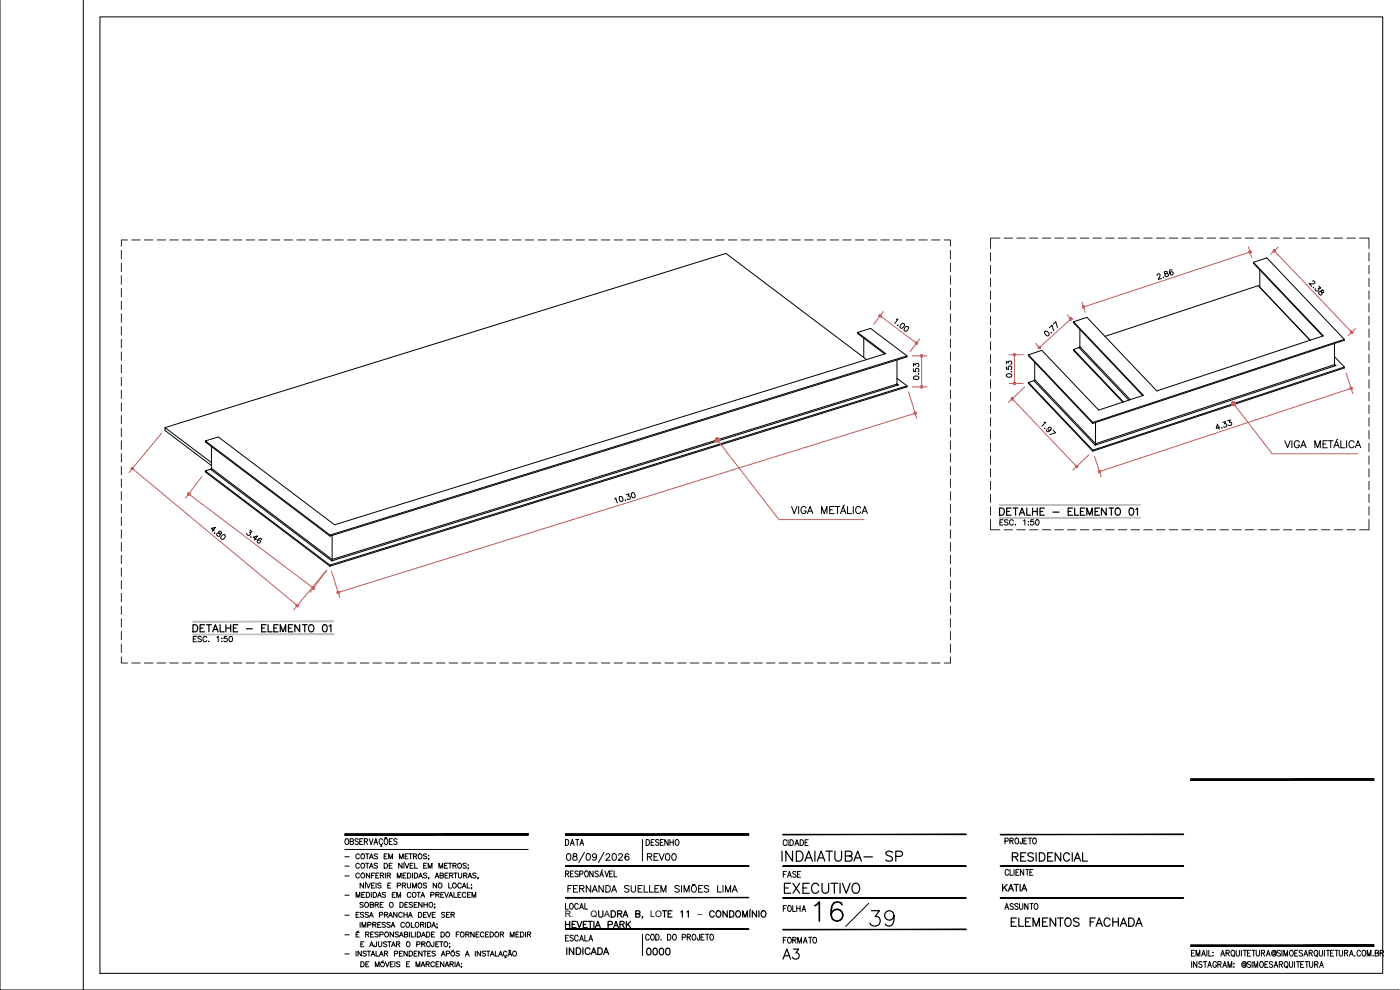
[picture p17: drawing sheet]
<svg xmlns="http://www.w3.org/2000/svg" width="420mm" height="297mm" viewBox="0 0 420 297" stroke-linecap="round" stroke-linejoin="round" font-family="sans-serif">
<defs><g id="words">
<text font-size="9.7" x="243.4" y="277.6">16</text>
<text font-size="8.4" x="260" y="279">39</text>
<text font-size="6.6" x="233.5" y="259.6">INDAIATUBA- SP</text>
<g font-size="6.2">
<text x="234.2" y="269.2">EXECUTIVO</text>
<text x="233.9" y="288.9">A3</text>
</g>
<g font-size="5.7">
<text x="302.7" y="259.6">RESIDENCIAL</text>
<text x="302.3" y="279">ELEMENTOS FACHADA</text>
</g>
<g font-size="5.3">
<text x="276.9" y="115.4" transform="rotate(-90 276.9 115.4)">0.53</text>
<text x="304.8" y="114.7" transform="rotate(-90 304.8 114.7)">0.53</text>
<text x="56.8" y="190.9">DETALHE - ELEMENTO 01</text>
<text x="193" y="287.9">0000</text>
</g>
<text font-size="5.3" fill="#272727" x="298.8" y="155.9">DETALHE - ELEMENTO 01</text>
<g font-size="4.9">
<text x="193" y="259.3">REV00</text>
<text x="233.9" y="264.6">FASE</text>
<text x="299.5" y="268.5">KATIA</text>
<text x="233.9" y="274.8">FOLHA</text>
<text x="169" y="287.5">INDICADA</text>
</g>
<g font-size="4.4">
<text x="168.6" y="254.7">DATA</text>
<text x="192.6" y="254.7">DESENHO</text>
</g>
<g font-size="2.7">
<text x="169.5" y="275.2">R.</text>
<text x="177.2" y="275.2">Q</text>
<text x="181.3" y="275.2">A</text>
<text x="195.1" y="275.2">LO</text>
<text x="209.3" y="275.2">–</text>
</g>
</g></defs>
<!-- layer: CHAMADA - cotas -->
<g fill="#fff" stroke="#fff" stroke-width=".3">
<path d="M385.1 135.1h29.9v-13.1zM385.1 122h29.9l-29.9 13.1z"/>
<path d="M364.2 127.2l.7 2.3 4.6-4zM364.9 129.5l4.6-4 .8 2.2z"/>
<path d="M311.9 127.6l5.5 2.3-3.8-4zM311.9 127.6l5.5 2.3-1.8 1.6z"/>
<path d="M392.4 85.1l5.6 2.5-3.9-4.1zM392.4 85.1l5.6 2.5-1.7 1.6z"/>
<path d="M346.6 82.1l.7 2.3 4.7-4.1zM347.3 84.4l4.7-4.1 .7 2.3z"/>
<path d="M312.7 99.8l1.6 1.8 2.6-5.6zM316.9 96l1.6 1.8-4.2 3.8z"/>
<path d="M183.9 149.2l.7 2.3 6-4.3zM184.6 151.5l6-4.3 .7 2.3z"/>
<path d="M269.1 95l-1.4 1.9 5.8 1.4zM267.7 96.9l5.8 1.4-1.5 1.9z"/>
<path d="M74.8 158.4l-1.5 1.9 6 1.5zM73.3 160.3l6 1.5-1.4 1.9z"/>
<path d="M64.1 157.2l-1.6 1.8 5.9 1.8zM62.5 159l5.9 1.8-1.5 1.8z"/>
<path d="M237 141.7v13.1l34.1-13.1zM237 154.8l34.1-13.1v13.1z"/>
</g>
<g fill="none" stroke="#000" stroke-width=".3">
<path d="M269 95.8h.5l-1 1.3M269.4 97.6l.1 .1zM270.4 97.3l.6-.3a.78 .78 0 0 1 .4 1 .78 .78 0 0 1-1 .4l-.3-.5zM271.6 98.2l.6-.3a.78 .78 0 0 1 .4 1 .78 .78 0 0 1-1 .4l-.3-.2zM313.6 99.5a.82 .82 0 0 1 1 .2 .82 .82 0 0 1 0 1h-.4l-.5-.4-.2-.6zM314.9 98.3l.8-.7 .5 1.7M315.4 99.8h.1M316.1 97.3l.8-.7 .5 1.7M347.3 82.7l.2-.5 .2-.1 .4 .2-.5 1.5 1-.3M349.1 83.2l.1 .1zM349.4 81.6l.2 .5 1 .2a.54 .54 0 0 1-.3 .7 .54 .54 0 0 1-.7-.4l.7-.9-.1-.3zM351.7 81.1l-.1-.2a.79 .79 0 0 0-.7 .9 .79 .79 0 0 0 .8 .7 .5 .5 0 0 0 .4-.6 .5 .5 0 0 0-.6-.4 .5 .5 0 0 0-.4 .6"/>
<path d="M393.9 84.4l.5-.1 .2 .2-.1 .6h-1.6l.8 .8M394.2 86.3h.1M395.8 85.8l.6 .6-.8 .1a.53 .53 0 0 1-.3 .9 .53 .53 0 0 1-.6-.8M395.8 87.7l.5-.2 .8 .3 .2-.3-.3-.4-.4-.1-.1 .3 .2 1a.55 .55 0 0 1-.7 .1 .55 .55 0 0 1-.2-.7zM313.4 126.7l.5 .1-1.2 1.1M313.4 128.5l.1 .1zM314.1 129l-.1 .1a.79 .79 0 0 0 1.1 .3 .79 .79 0 0 0 .3-1.1 .49 .49 0 0 0-.7 0 .49 .49 0 0 0-.1 .7 .49 .49 0 0 0 .7 0M316.1 129.1l.7 .7-1.7 .6M366.1 128.2l-1.1 .3 .4-1.2 .5 1.5M366.7 128.3l.1 .2zM367 126.7l.8-.2-.3 .7a.53 .53 0 0 1 .7 .3 .53 .53 0 0 1-.3 .7 .53 .53 0 0 1-.7-.2M368.4 126.2l.8-.2-.2 .7a.54 .54 0 0 1 .6 .7 .54 .54 0 0 1-.9 .1"/>
<path d="M385.6 132.2l.8 2.2 .8-2.2M387.7 132.2v2.2M390 132.7a.79 .79 0 0 0-.9-.5 .79 .79 0 0 0-.7 .8v.5a.76 .76 0 0 0 .8 .9 .76 .76 0 0 0 .8-.9h-.6M390.4 134.4l.8-2.2 .8 2.2M390.7 133.6h1M394.6 134.4v-2.2l.8 2.2 .8-2.2v2.2M397 133.2h.8M398.4 132.2h-1.4v2.2h1.4M398.7 132.2h1.4M399.4 132.2v2.2M400.3 134.4l.8-2.2 .8 2.2M400.6 133.6h1"/>
<path d="M401.5 131.8l-.4 .2M402.4 132.2v2.2h1.2M404.1 132.2v2.2M406.4 132.7a.79 .79 0 0 0-.9-.5 .79 .79 0 0 0-.7 .8v.5a.78 .78 0 0 0 .7 .9 .78 .78 0 0 0 .9-.6M406.8 134.4l.8-2.2 .8 2.2M407.1 133.6h1M64.3 159.3l-.9-.8 1.3-.3-1 1.2M64.5 159.9h.1M65.8 159.4l-.2 .3 .4 1a.53 .53 0 0 1-.8 .1 .53 .53 0 0 1 0-.8l1.2 .1v-.5zM75 159l.6 .5-.7 .3a.53 .53 0 0 1-.2 .9 .53 .53 0 0 1-.6-.7M184.5 149.8l.3-.4 .5 1.5M185.9 149.1a.78 .78 0 0 1 1.1 .3 .78 .78 0 0 1-.3 1.1l-.6-.2-.3-.5z"/>
<path d="M187.7 150h.1M188 148.4l.8-.2-.3 .7a.53 .53 0 0 1 .7 .3 .53 .53 0 0 1-.3 .7 .53 .53 0 0 1-.7-.2M189.5 148a.78 .78 0 0 1 1.1 .3 .78 .78 0 0 1-.2 1l-.7-.1-.2-.6zM237.6 152l.8 2.1 .8-2.1M239.7 152v2.1M241.9 152.5a.79 .79 0 0 0-.9-.5 .79 .79 0 0 0-.6 .8v.5a.76 .76 0 0 0 .8 .8 .76 .76 0 0 0 .7-.8h-.5M242.3 154.1l.8-2.1 .8 2.1M242.6 153.4h1M246.6 154.1v-2.1l.8 2.1 .8-2.1v2.1M249 153h.8M250.3 152h-1.3v2.1h1.3M250.6 152h1.4"/>
<path d="M251.3 152v2.1M252.2 154.1l.8-2.1 .9 2.1M252.5 153.4h1.1M253.4 151.6l-.4 .2M254.4 152v2.1h1.2M256.1 152v2.1M258.3 152.5a.79 .79 0 0 0-.9-.5 .79 .79 0 0 0-.6 .8v.5a.78 .78 0 0 0 .6 .8 .78 .78 0 0 0 .9-.5M258.7 154.1l.8-2.1 .8 2.1M259 153.4h1M66.6 160.7l.6-.3a.79 .79 0 0 1 .3 1 .79 .79 0 0 1-1 .4l-.3-.3zM75.2 161.1l.1 .1zM76.9 161.9l-.9-.7 1.3-.4-1 1.3"/>
<path d="M78.5 162l.1-.2a.79 .79 0 0 0-1.1-.1 .79 .79 0 0 0-.2 1.1 .5 .5 0 0 0 .7 0 .5 .5 0 0 0 0-.7 .5 .5 0 0 0-.7 0"/>
</g>
<!-- layer: Vista 0 -->
<g fill="none" stroke="#000" stroke-width=".3">
<path d="M376.2 78.7l4-1.3 23.2 24.4M257.4 99.7l3.9-1.2 10.9 8.3-173.2 53.7M322.2 96.5l4-1.3 21 22.1 50-16.5-21-22.1v.3l20.7 21.8M322.2 96.5l21 22.1-.3 .1-20.7-21.9zM324.1 98.8v5.3M378.1 81v5.2M378.1 86.2l15.1 15.9M259.2 101.5v5.8M260.1 107.9l-159.7 49.6-34.9-26.4-3.9 1.2 37.4 28.2M260.1 107.9l-42.2-31.9-168.4 52.3M265.5 106.2l-8.1-6.1v-.4l8.4 6.4-5.7 1.8M269.2 115.2l-169.5 52.7-36.2-27.4-.3 .3 36.4 27.5"/>
<path d="M269.2 113.5l3 2.3v.3l-173.2 53.8M269.2 115.2l.4 .3-170 52.8M269.2 113.5v1.7M269.2 115.3h.1M269.2 108v5.5M269.2 115.2v.1M269.2 115.3l.1 .1M269.3 115.4h.1M269.3 115.4l.3 .1M272.2 107.1l-172.5 53.6M272.2 115.8l-173.2 53.8M308.7 114.8v.2l19.3 20.4"/>
<path d="M308.7 106.5v.2l19.3 20.3M310.3 114.2l-1.6 .6 19.3 20.3M310.5 108.7v5.2l18.3 19.2 71.7-23.7M310.5 113.9l-.2 .3 18.4 19.4M322.2 104.8v.3l14.8 15.6M323.8 104.3l15 15.8M323.8 104.3l-1.6 .5 15 15.8M324 104.1l-.2 .2M324.1 104.1l-.2 .2M324.1 104l15.1 15.9M324.1 104v.1M331.6 100.9l46-15.2 15.5 16.4"/>
<path d="M339.2 119.9l-2 .7M342.9 118.7l-3.7 1.2M400.5 107l3 3.1v.3l-75.5 25M400.5 107v2.4M400.5 109.5h.1M400.5 103.1v3.9M400.5 109.4v.1M400.5 109.3l.4 .4M400.5 109.5l.4 .2M400.9 109.7l-72.2 23.9M403.4 101.8v.3l-74.6 24.7M403.4 101.8l-75.4 25"/>
<path d="M403.5 110.1l-75.5 25M61.6 132.3v.3l37.4 28.3M63.5 138.8l-14-10.5v.9l14 10.5M63.5 138.8v1.7M63.5 134v4.8M328 126.8v.2M328 135.1v.3M328.8 126.8l-.1 6.8M328.8 126.8l-.8 .2M337.2 120.6l-7.5 2.4-17-17.9-4 1.4 19.3 20.3M61.6 141.3v.3l37.4 28.3M63.2 140.8l-1.6 .5 37.4 28.3"/>
<path d="M99 169.6v.3M99 160.5v.4M99.7 160.7l-.1 7.6M99.7 160.7l-.7 .2M170.3 256.2a.64 .64 0 0 1 .9 .3l.1 .5a.86 .86 0 0 1-.5 1.1h-.2a1.24 1.24 0 0 1-.3-1.9zM172.1 256.2v.6l.8 .3 .3 .4a.67 .67 0 0 1-.6 .6 .67 .67 0 0 1-.7-.6l.3-.4 .8-.3 .1-.4a.72 .72 0 0 0-1-.2zM175.4 255.7l-1.7 3.1M176.2 256.2a.64 .64 0 0 1 .9 .3l.1 .5a.86 .86 0 0 1-.6 1.1h-.2a1.24 1.24 0 0 1-.2-1.9zM179 256.8a.63 .63 0 0 1-.8 .6 .63 .63 0 0 1-.3-1 .63 .63 0 0 1 1 0l.1 .4a.93 .93 0 0 1-.7 1.3l-.4-.3M181.3 255.7l-1.7 3.1M181.9 256.6l.3-.5h.4l.4 .4-.3 .7-.9 .9h1.3M184 256.2a.63 .63 0 0 1 .9 .3l.1 .5a.87 .87 0 0 1-.6 1.1h-.1a1.27 1.27 0 0 1-.3-1.9z"/>
<path d="M185.7 256.6l.4-.5h.3l.4 .4-.3 .7-.9 .9h1.3M188.7 256.4l-.1-.2a.64 .64 0 0 0-.9 .3v1.3a.62 .62 0 0 0 1 .1 .62 .62 0 0 0-.3-.9 .62 .62 0 0 0-.8 .5M170.4 266.6h.8M171.7 265.7h-1.3v2M172.1 266.6h.8M173.4 265.7h-1.3v2h1.3M173.9 266.6l1.2-.1 .2-.4-.5-.4h-.9v2M174.6 266.6l.7 1.1M177.3 265.7v2l-1.4-2v2M177.7 267.7l.8-2 .8 2M178 267h1M181.1 265.7v2l-1.4-2v2"/>
<path d="M181.8 265.7h.7a1.07 1.07 0 0 1 .7 1 1.07 1.07 0 0 1-.7 1h-.7zM183.5 267.7l.8-2 .8 2M183.8 267h1M188.8 266l-.5-.3-.9 .3 .2 .5 1.2 .6v.3l-.5 .3-.9-.3M189.4 265.7v1.4l.6 .6a.62 .62 0 0 0 .8-.6v-1.4M191.5 266.6h.8M192.8 265.7h-1.3v2h1.3M193.3 265.7v2h1.2M194.9 265.7v2h1.2M196.6 266.6h.7M197.8 265.7h-1.2v2h1.2M198.4 267.7v-2l.7 2 .8-2v2"/>
<path d="M203.9 266l-.5-.3-.9 .3 .2 .5 1.2 .6v.3l-.5 .3-.9-.3M204.5 265.7v2M205.3 267.7v-2l.8 2 .7-2v2M207.7 266a.94 .94 0 0 1 1.4 .5 .94 .94 0 0 1-1.1 1.2l-.5-.8zM207.9 265.4l-.1 .2M207.9 265.4l.3 .1M208.6 265.3l-.4 .2M209.7 266.6h.7M210.9 265.7h-1.2v2h1.2M212.7 266l-.5-.3-.8 .3 .2 .5 1.1 .6v.3l-.5 .3-.8-.3M215.4 265.7v2h1.1M217 265.7v2"/>
<path d="M217.7 267.7v-2l.8 2 .8-2v2M219.7 267.7l.8-2 .8 2M220 267h1"/>
</g>
<g fill="#c0c0c0" stroke="#c0c0c0" stroke-width=".3">
<path d="M57.9 186.4v.2l42.3-.2zM57.9 186.6l42.3-.2v.2z"/>
<path d="M57.9 190.3v.1l42.3-.1zM57.9 190.4l42.3-.1v.1z"/>
<path d="M300 151.4v.2l42.3-.2zM300 151.6l42.3-.2v.2z"/>
<path d="M300 155.2v.2l42.3-.2zM300 155.4l42.3-.2v.2z"/>
</g>
<!-- layer: CHAMADA - cotas -->
<g fill="none" stroke="#c85a5a" stroke-width=".3">
<path d="M374.6 74.1l1.1 3.1M374.9 75.7l-49.4 16.3M382.6 75.5l22.9 24M383.6 74.2l-2.2 2.1M264.4 94.9l10.4 7.9M265.1 93.5l-2.9 3.8M320.3 94.5l.8 .9M321.2 95.9l-9.1 8.2M324.7 90.6l1 3.1M406.8 98.6l-2.2 2.1M272.7 117.6l2.4 7.9M276 101.7l-2.8 3.8"/>
<path d="M302.8 106.5h4.3M302.8 115h4.2M304 119.9l18.9 19.8M307.5 116.1l-4.9 4.7M310.8 103.1l.8 .8M404 111.9l2 6.2M405.2 116.6l-74.9 24.8M48.5 130l-9.8 11.8M215.6 132.4l18.2 23.5h25.6M274.4 124.1l-172.6 53.6M326.8 136.5l-4.9 4.6M328.5 136.9l2 6.1"/>
<path d="M370.6 121.6l11.2 14.6h25.6M39.9 140.8l49.1 40.7M56.9 148.4l36.9 27.9M60.7 142.9l-5 6.6M98 171.1l-9.8 11.8M98.1 171.1l-5 6.6M99.5 171.4l2.5 7.9"/>
</g>
<g fill="#c85a5a" stroke="#c85a5a" stroke-width=".3">
<path d="M214.9 131.5l.2-.1 .2 .6z"/>
<path d="M369.8 120.6l.2-.1 .2 .6z"/>
<path d="M405.7 116.3l-.2 .2zM405.5 116.2l.2 .1-.2 .2zM405.4 116.3l.1 .2z"/>
<path d="M405.3 116.3l.2 .2zM405.3 116.3l.2 .2zM405.2 116.5v.1l.3-.1z"/>
<path d="M405.2 116.6l.3-.1zM405.5 116.5l-.1 .3h-.1zM405.5 116.5l.1 .3z"/>
<path d="M405.5 116.5l.1 .3zM405.5 116.5l.2 .2zM405.5 116.5l.3-.1z"/>
<path d="M329.7 141.6l.3-.1zM330 141.5l-.1 .3-.1-.1zM330 141.5l.1 .3z"/>
<path d="M330 141.5l.1 .3zM330 141.5h.3l-.1 .2zM330 141.5h.3z"/>
<path d="M330.2 141.3l-.2 .2zM330.1 141.2l-.1 .3zM329.9 141.2l.1 .3 .1-.3z"/>
<path d="M329.8 141.3l.2 .2zM329.8 141.3l.2 .2zM329.7 141.4v.2l.3-.1z"/>
<path d="M303.6 119.4l-.1 .2 .3 .1zM303.5 119.6l.3 .1zM303.5 119.7h.3z"/>
<path d="M303.6 119.9h.1l.1-.2zM303.8 119.7l-.1 .2zM303.8 119.7l.2 .2z"/>
<path d="M303.8 119.7h.3zM303.8 119.7l.3-.1v.1zM303.8 119.7l.2-.2z"/>
<path d="M303.9 119.4l-.1 .3zM303.7 119.4h.2l-.1 .3zM303.6 119.4l.2 .3z"/>
<path d="M323.1 140l.2 .2 .1-.2zM323.1 140h.3zM323.1 140l.3-.1z"/>
<path d="M323.2 139.7l-.1 .3zM323 139.7l.1 .3zM322.9 139.7l.2 .3z"/>
<path d="M322.9 139.7l.2 .3zM322.8 139.9l.3 .1h-.3zM322.8 140h.3z"/>
<path d="M322.9 140.2l.2-.2zM323.1 140l-.1 .3zM323.1 140l.1 .3 .1-.1z"/>
<path d="M382.2 75l-.1 .2 .3 .1zM382.1 75.2l.3 .1zM382.1 75.3h.3z"/>
<path d="M382.2 75.4l.2 .1v-.2zM382.4 75.3v.2zM382.4 75.3l.2 .2z"/>
<path d="M382.4 75.3h.3zM382.4 75.3l.3-.1v.1zM382.4 75.3l.3-.3z"/>
<path d="M382.5 75l-.1 .3zM382.4 75h.1l-.1 .3zM382.2 75l.2 .3z"/>
<path d="M405.7 99.7l.2 .2 .1-.1zM405.7 99.7l.3 .1zM405.7 99.7l.3-.1z"/>
<path d="M405.7 99.4v.3l.2-.2zM405.6 99.4l.1 .3zM405.5 99.5l.2 .2z"/>
<path d="M405.5 99.5l.2 .2zM405.4 99.6l.3 .1-.3 .1zM405.4 99.8l.3-.1z"/>
<path d="M405.4 99.9l.3-.2zM405.7 99.7v.3h-.1zM405.7 99.7l.2 .2z"/>
<path d="M324.9 92.2l.3-.1zM325.2 92.1l-.1 .3-.1-.1zM325.2 92.1l.1 .3z"/>
<path d="M325.2 92.1l.2 .2zM325.2 92.1l.3 .1-.1 .1zM325.2 92.1l.3-.1z"/>
<path d="M325.4 91.9l-.2 .2zM325.2 91.8l.2 .1-.2 .2zM325.1 91.8l.1 .3z"/>
<path d="M325 91.9l.2 .2zM325 91.9l.2 .2h-.3zM324.9 92.1h.3z"/>
<path d="M375.3 75.4l-.1 .2zM375.2 75.3v.3zM375.1 75.3l.1 .3v-.3z"/>
<path d="M374.9 75.4l.3 .2zM374.9 75.4l.3 .2-.3-.1zM374.9 75.5l.3 .1z"/>
<path d="M374.9 75.7l.3-.1zM375.2 75.6l-.1 .3-.2-.1zM375.2 75.6l-.1 .3z"/>
<path d="M375.2 75.6v.3zM375.2 75.6l.3 .1zM375.2 75.6l.3 .1-.1-.2z"/>
<path d="M311.7 104.5l.2-.2zM311.9 104.3l.1 .2h-.2zM311.9 104.3l.2 .2z"/>
<path d="M311.9 104.3l.3 .1zM311.9 104.3l.3-.1zM311.9 104.3l.3-.1-.1-.1z"/>
<path d="M312 104l-.1 .3zM311.8 104l.1 .3zM311.7 104l.2 .3-.1-.3z"/>
<path d="M311.7 104l.2 .3zM311.6 104.2l.3 .1zM311.6 104.3l.1 .2 .2-.2z"/>
<path d="M321.5 95.4l-.1 .3zM321.3 95.4h.2l-.1 .3zM321.2 95.5l.2 .2z"/>
<path d="M321.2 95.5l.2 .2zM321.1 95.6l.3 .1zM321.1 95.7l.1 .2 .2-.2z"/>
<path d="M321.2 95.9l.2-.2zM321.4 95.7l-.1 .3zM321.4 95.7l.1 .3 .1-.1z"/>
<path d="M321.4 95.7l.3 .1zM321.4 95.7l.3 .1zM321.4 95.7l.3-.1-.1-.1z"/>
<path d="M274.9 123.8l-.2 .2 .3-.1zM274.7 123.7l.2 .1-.2 .2zM274.6 123.7l.1 .3z"/>
<path d="M274.4 123.8l.3 .2zM274.4 123.8l.3 .2-.3-.1zM274.4 123.9l.3 .1z"/>
<path d="M274.4 124.1l.3-.1zM274.4 124.2l.3-.2-.1 .3zM274.7 124l-.1 .3z"/>
<path d="M274.7 124v.3zM274.7 124l.3 .1zM274.7 124l.3-.1z"/>
<path d="M101.2 177.8l.1 .2 .2-.2zM101.5 177.8l-.1 .3zM101.5 177.8l-.1 .3h.2z"/>
<path d="M101.5 177.8l.2 .2zM101.5 177.8h.3l-.1 .2zM101.5 177.8l.3-.1z"/>
<path d="M101.7 177.6l-.2 .2zM101.5 177.5l.2 .1-.2 .2zM101.4 177.5l.1 .3z"/>
<path d="M101.3 177.6l.2 .2zM101.3 177.6l.2 .2zM101.2 177.7l.3 .1z"/>
<path d="M263.9 94.6l-.1 .1h.3zM263.8 94.7h.3zM263.9 94.9l.1 .1 .1-.3z"/>
<path d="M264.1 94.7l-.1 .3h.1zM264.1 94.7l.2 .3zM264.1 94.7l.2 .3 .1-.1z"/>
<path d="M264.1 94.7l.4 .1zM264.1 94.7l.3-.1 .1 .2zM264.3 94.5l-.2 .2 .3-.1z"/>
<path d="M264.2 94.5l-.1 .2 .2-.2zM264 94.5l.1 .2zM263.9 94.6l.2 .1z"/>
<path d="M275.1 103h.3zM275.1 103l.2-.1 .1 .1zM275.2 102.7l-.1 .3 .2-.1z"/>
<path d="M275.1 102.7v.3l.1-.3zM274.9 102.7l.2 .3zM274.8 102.8l.3 .2z"/>
<path d="M274.8 102.8l.3 .2zM274.8 102.9l.3 .1zM274.8 103.1l.3-.1z"/>
<path d="M275.1 103l-.2 .2 .1 .1zM275.1 103l-.1 .3zM275.1 103l.1 .3 .1-.1z"/>
<path d="M56.4 148l-.1 .2h.3zM56.3 148.2h.3zM56.4 148.3l.2-.1z"/>
<path d="M56.6 148.2l-.1 .2 .1 .1zM56.6 148.2v.3zM56.6 148.2l.1 .3 .2-.1z"/>
<path d="M56.6 148.2l.3 .2v-.2zM56.6 148.2l.3-.1zM56.8 148l-.2 .2 .3-.1z"/>
<path d="M56.7 147.9l-.1 .3zM56.5 147.9h.2l-.1 .3zM56.4 148l.2 .2z"/>
<path d="M94 176.5l.3 .1v-.1zM94 176.5h.3zM94.2 176.2l-.2 .3z"/>
<path d="M94.1 176.2l-.1 .3 .2-.3zM93.9 176.2l.1 .3zM93.8 176.3l.2 .2-.1-.3z"/>
<path d="M93.8 176.3l.2 .2zM93.7 176.4l.3 .1-.2 .1zM93.8 176.6l.2-.1z"/>
<path d="M94 176.5v.2zM94 176.5l.2 .2h-.2zM94 176.5l.2 .2z"/>
<path d="M89.2 181.7l.2 .2 .1-.2zM89.2 181.7h.3zM89.4 181.5l-.2 .2z"/>
<path d="M89.2 181.4v.3l.2-.2zM89.1 181.4l.1 .3zM89 181.5l.2 .2z"/>
<path d="M89 181.5l-.1 .1 .3 .1zM88.9 181.6l.3 .1zM88.9 181.8l.3-.1z"/>
<path d="M89.2 181.7l-.1 .3zM89.2 181.7l.1 .3h-.2zM89.2 181.7l.2 .2z"/>
<path d="M39.5 140.4l.2 .2zM39.4 140.5l.3 .1-.3 .1zM39.4 140.7l.3-.1z"/>
<path d="M39.7 140.6l-.1 .3zM39.7 140.6l.1 .3h-.2zM39.7 140.6l.2 .2z"/>
<path d="M39.7 140.6l.2 .2 .1-.2zM39.7 140.6h.3zM39.9 140.3l-.2 .3z"/>
<path d="M39.8 140.3l-.1 .3 .2-.3zM39.6 140.3l.1 .3zM39.5 140.4l.2 .2-.1-.3z"/>
<path d="M214.9 131.5l-.1 .2 .5 .3zM214.8 131.7l.5 .3-.6-.1zM214.7 131.9v.2l.6-.1z"/>
<path d="M214.7 132.1l.1 .2 .5-.3zM214.8 132.3l.5-.3-.3 .5zM215.3 132l-.3 .5 .2 .1z"/>
<path d="M215.3 132l-.1 .6h.2zM215.3 132l.3 .4-.2 .2zM215.3 132l.3 .4 .2-.1z"/>
<path d="M215.3 132l.5 .3 .1-.3zM215.3 132l.6-.2v.2zM215.3 132l.6-.2-.1-.2z"/>
<path d="M215.6 131.5l-.3 .5 .5-.4zM215.3 131.4l.3 .1-.3 .5zM215.1 131.4l.2 .6v-.6z"/>
<path d="M369.8 120.6l-.1 .2 .5 .3zM369.7 120.8l.5 .3-.6-.1zM369.6 121v.3l.6-.2z"/>
<path d="M369.6 121.3l.1 .2 .5-.4zM369.7 121.5l.5-.4-.3 .5zM370.2 121.1l-.3 .5 .2 .1z"/>
<path d="M370.2 121.1l-.1 .6h.3zM370.2 121.1l.4 .5-.2 .1zM370.2 121.1l.4 .5 .1-.2z"/>
<path d="M370.2 121.1l.5 .3 .1-.2zM370.2 121.1l.6-.1v.2zM370.2 121.1l.6-.1-.1-.3z"/>
<path d="M370.5 120.6l-.3 .5 .5-.4zM370.3 120.5l.2 .1-.3 .5zM370 120.5l.2 .6 .1-.6z"/>
</g>
<g fill="none" stroke="#272727" stroke-width=".3">
<path d="M36.4 75.1v2.6M36.4 78.9v2.6M38.3 72h-1.9v1.9M39.5 72h2.6M43.3 72h2.6M47.2 72h2.5M51 72h2.5M54.8 72h2.5M58.6 72h2.5M62.4 72h2.5M66.2 72h2.5M70 72h2.6"/>
<path d="M73.8 72h2.6M77.6 72h2.6M81.4 72h2.6M85.3 72h2.5M89.1 72h2.5M92.9 72h2.5M96.7 72h2.5M100.5 72h2.5M104.3 72h2.5M108.1 72h2.6M111.9 72h2.6M115.7 72h2.6"/>
<path d="M119.5 72h2.6M123.4 72h2.5M127.2 72h2.5M131 72h2.5M134.8 72h2.5M138.6 72h2.5M142.4 72h2.5M146.2 72h2.6M150 72h2.6M153.8 72h2.6M157.6 72h2.6M161.5 72h2.5"/>
<path d="M165.3 72h2.5M169.1 72h2.5M172.9 72h2.5M176.7 72h2.5M180.5 72h2.5M184.3 72h2.6M188.1 72h2.6M191.9 72h2.6M195.7 72h2.6M199.6 72h2.5M203.4 72h2.5M207.2 72h2.5"/>
<path d="M211 72h2.5M214.8 72h2.5M218.6 72h2.5M222.4 72h2.6M226.2 72h2.6M230 72h2.6M233.8 72h2.6M237.7 72h2.5M241.5 72h2.5M245.3 72h2.5M249.1 72h2.5M252.9 72h2.5"/>
<path d="M256.7 72h2.5M260.5 72h2.6M264.3 72h2.6M268.1 72h2.6M271.9 72h2.6M275.8 72h2.5M279.6 72h2.5M283.4 72h1.8v1.9M285.2 75.1v2.6M285.2 78.9v2.6M297.3 75.8v2.6M297.3 79.6v2.6"/>
<path d="M300.1 71.4h-2.8v3.2M301.3 71.4h2.6M305.2 71.4h2.5M309 71.4h2.5M312.8 71.4h2.5M316.6 71.4h2.5M320.4 71.4h2.5M324.2 71.4h2.5M328 71.4h2.6M331.8 71.4h2.6M335.6 71.4h2.6M339.4 71.4h2.6"/>
<path d="M343.3 71.4h2.5M347.1 71.4h2.5M350.9 71.4h2.5M354.7 71.4h2.5M358.5 71.4h2.5M362.3 71.4h2.5M366.1 71.4h2.6M369.9 71.4h2.6M373.7 71.4h2.6M377.5 71.4h2.6M381.4 71.4h2.5M385.2 71.4h2.5"/>
<path d="M389 71.4h2.5M392.8 71.4h2.5M396.6 71.4h2.5M400.4 71.4h2.5M404.2 71.4h2.6M408 71.4h2.8v3.2M410.8 75.8v2.6M410.8 79.6v2.6M36.4 82.7v2.6M36.4 86.6v2.5M36.4 90.4v2.5M36.4 94.2v2.5"/>
<path d="M36.4 98v2.5M285.2 82.7v2.6M285.2 86.6v2.5M285.2 90.4v2.5M285.2 94.2v2.5M285.2 98v2.5M297.3 83.4v2.6M297.3 87.3v2.5M297.3 91.1v2.5M297.3 94.9v2.5M297.3 98.7v2.5M410.8 83.4v2.6"/>
<path d="M410.8 87.3v2.5M410.8 91.1v2.5M410.8 94.9v2.5M410.8 98.7v2.5M36.4 101.8v2.5M36.4 105.6v2.5M36.4 109.4v2.6M36.4 113.2v2.6M36.4 117v2.6M285.2 101.8v2.5M285.2 105.6v2.5M285.2 109.4v2.6"/>
<path d="M285.2 113.2v2.6M285.2 117v2.6M297.3 102.5v2.5M297.3 106.3v2.5M297.3 110.1v2.6M297.3 113.9v2.6M297.3 117.7v2.6M410.8 102.5v2.5M410.8 106.3v2.5M410.8 110.1v2.6M410.8 113.9v2.6M410.8 117.7v2.6"/>
<path d="M36.4 120.8v2.6M36.4 124.7v2.5M36.4 128.5v2.5M36.4 132.3v2.5M36.4 136.1v2.5M36.4 139.9v2.5M285.2 120.8v2.6M285.2 124.7v2.5M285.2 128.5v2.5M285.2 132.3v2.5M285.2 136.1v2.5M285.2 139.9v2.5"/>
<path d="M297.3 121.5v2.6M297.3 125.4v2.5M297.3 129.2v2.5M297.3 133v2.5M297.3 136.8v2.5M410.8 121.5v2.6M410.8 125.4v2.5M410.8 129.2v2.5M410.8 133v2.5M410.8 136.8v2.5M36.4 143.7v2.5M36.4 147.5v2.6"/>
<path d="M36.4 151.3v2.6M36.4 155.2v2.5M36.4 159v2.5M285.2 143.7v2.5M285.2 147.5v2.6M285.2 151.3v2.6M285.2 155.2v2.5M285.2 159v2.5M297.3 155.8v3.1h2.8M297.3 140.6v2.5M297.3 144.4v2.5M297.3 148.2v2.6"/>
<path d="M301.3 158.9h2.6M305.2 158.9h2.5M309 158.9h2.5M312.8 158.9h2.5M316.6 158.9h2.5M320.4 158.9h2.5M324.2 158.9h2.5M328 158.9h2.6M331.8 158.9h2.6M335.6 158.9h2.6M339.4 158.9h2.6M343.3 158.9h2.5"/>
<path d="M347.1 158.9h2.5M350.9 158.9h2.5M354.7 158.9h2.5M358.5 158.9h2.5M362.3 158.9h2.5M366.1 158.9h2.6M369.9 158.9h2.6M373.7 158.9h2.6M377.5 158.9h2.6M381.4 158.9h2.5M385.2 158.9h2.5M389 158.9h2.5"/>
<path d="M392.8 158.9h2.5M396.6 158.9h2.5M400.4 158.9h2.5M404.2 158.9h2.6M410.8 140.6v2.5M410.8 144.4v2.5M410.8 148.2v2.6M410.8 152v2.6M410.8 155.8v3.1h-2.8M36.4 162.8v2.5M36.4 166.6v2.5M36.4 170.4v2.5"/>
<path d="M36.4 174.2v2.5M36.4 178v2.6M285.2 162.8v2.5M285.2 166.6v2.5M285.2 170.4v2.5M285.2 174.2v2.5M285.2 178v2.6M36.4 197.1v1.8h1.9M36.4 181.8v2.6M36.4 185.6v2.6M36.4 189.4v2.6M36.4 193.3v2.5"/>
<path d="M39.5 198.9h2.6M43.3 198.9h2.6M47.2 198.9h2.5M51 198.9h2.5M54.8 198.9h2.5M58.6 198.9h2.5M62.4 198.9h2.5M66.2 198.9h2.5M70 198.9h2.6M73.8 198.9h2.6M77.6 198.9h2.6M81.4 198.9h2.6"/>
<path d="M85.3 198.9h2.5M89.1 198.9h2.5M92.9 198.9h2.5M96.7 198.9h2.5M100.5 198.9h2.5M104.3 198.9h2.5M108.1 198.9h2.6M111.9 198.9h2.6M115.7 198.9h2.6M119.5 198.9h2.6M123.4 198.9h2.5M127.2 198.9h2.5"/>
<path d="M131 198.9h2.5M134.8 198.9h2.5M138.6 198.9h2.5M142.4 198.9h2.5M146.2 198.9h2.6M150 198.9h2.6M153.8 198.9h2.6M157.6 198.9h2.6M161.5 198.9h2.5M165.3 198.9h2.5M169.1 198.9h2.5M172.9 198.9h2.5"/>
<path d="M176.7 198.9h2.5M180.5 198.9h2.5M184.3 198.9h2.6M188.1 198.9h2.6M191.9 198.9h2.6M195.7 198.9h2.6M199.6 198.9h2.5M203.4 198.9h2.5M207.2 198.9h2.5M211 198.9h2.5M214.8 198.9h2.5M218.6 198.9h2.5"/>
<path d="M222.4 198.9h2.6M226.2 198.9h2.6M230 198.9h2.6M233.8 198.9h2.6M237.7 198.9h2.5M241.5 198.9h2.5M245.3 198.9h2.5M249.1 198.9h2.5M252.9 198.9h2.5M256.7 198.9h2.5M260.5 198.9h2.6M264.3 198.9h2.6"/>
<path d="M268.1 198.9h2.6M271.9 198.9h2.6M275.8 198.9h2.5M279.6 198.9h2.5M285.2 181.8v2.6M285.2 185.6v2.6M285.2 189.4v2.6M285.2 193.3v2.5M285.2 197.1v1.8h-1.8"/>
</g>
<!-- layer: LAYOUT - carimbo -->
<g fill="none" stroke="#000" stroke-width=".3">
<path d="M0 .1v296.9h420M25 .1v296.9M30 5.1h385v286.9h-385zM103.5 254.9h55M103.5 257.1h1.3M103.5 259.9h1.3M103.8 251.7l.1-.1a.89 .89 0 0 1 .8 .9 .89 .89 0 0 1-.8 .9 1.1 1.1 0 0 1-.1-1.7zM105.1 252.5l.8-.1 .1-.6-.9-.2v1.8l.9-.2v-.6l-.3-.1M107.5 251.9l-.3-.3-.6 .3 .1 .4 .8 .6-.3 .5-.6-.3M107.9 256.5a.56 .56 0 0 0-.7-.3 .56 .56 0 0 0-.4 .6v.3a.56 .56 0 0 0 .4 .6 .56 .56 0 0 0 .7-.4M107.9 259.4a.56 .56 0 0 0-.7-.4 .56 .56 0 0 0-.4 .6v.3a.56 .56 0 0 0 .4 .6 .56 .56 0 0 0 .7-.4M108 252.5h.5"/>
<path d="M108.4 256.4l.2-.1a.67 .67 0 0 1 .9 .7 .67 .67 0 0 1-1.1 .5zM108.4 259.2l.2-.1a.67 .67 0 0 1 .9 .7 .67 .67 0 0 1-1.1 .5zM108.9 251.6h-.9v1.8h.9M109.3 252.5l.9-.1v-.7l-.9-.1v1.8M109.7 256.2h1M109.7 259h1M109.8 252.5l.5 .9M110.2 256.2v1.5M110.2 259v1.5M110.8 251.6l.6 1.8 .6-1.8M110.9 257.7l.5-1.5 .6 1.5M111.1 257.2h.7"/>
<path d="M111.1 260h.7M112.2 253.4l.6-1.8 .6 1.8M112.4 252.8h.8M113.3 256.4l-.4-.2-.6 .2 .1 .4 .9 .5-.4 .4-.6-.2M113.3 259.2l-.4-.2-.6 .2 .1 .4 .9 .5-.4 .4-.6-.2M114.3 253.4l.3 .5h-.4M114.9 252.1a.54 .54 0 0 0-.7-.5 .54 .54 0 0 0-.4 .7v.4a.54 .54 0 0 0 .4 .7 .54 .54 0 0 0 .7-.4M115.3 259h.5a.81 .81 0 0 1 .5 .8 .81 .81 0 0 1-.5 .7h-.5zM115.3 256.9h.6M115.5 251.7l.2-.1a.89 .89 0 0 1 .7 .9 .89 .89 0 0 1-.7 .9 1.14 1.14 0 0 1-.2-1.7zM115.8 251.5l-.1-.2-.2 .3M115.8 251.4h.2"/>
<path d="M116.1 251.3l-.1 .2M116.2 256.2h-.9v1.5h.9M116.6 257.7v-1.5l.6 1.5 .6-1.5v1.5M116.8 259.7h.6M116.8 252.5h.6M117.7 259h-.9v1.5h.9M117.8 251.6h-1v1.8h1M119.2 251.9l-.4-.3-.6 .3v.3l1 .7-.4 .5-.6-.3M119.9 257.7v-1.5l.5 1.5 .6-1.5v1.5M120.6 259v1.5l-.9-1.5v1.5M121.2 259v1.5M121.4 258.7l-.2 .2"/>
<path d="M121.6 259l.6 1.5 .5-1.5M121.6 256.9h.6M122.5 256.2h-.9v1.5h.9M122.7 256.2h1M123.1 259.7h.6M123.2 256.2v1.5M124 259h-.9v1.5h.9M124.1 256.9l.8-.1 .1-.5-.9-.1v1.5M124.4 259v1.5h.9M124.6 256.9l.5 .8M125.6 256.4a.66 .66 0 0 1 1.1 .5 .66 .66 0 0 1-1.1 .6zM127.1 259.7h.6"/>
<path d="M128.1 256.4l-.4-.2-.6 .2v.3l1 .6-.4 .4-.6-.2M128.1 259h-1v1.5h1M128.7 256.7h.1M128.7 257.6l-.1 .4M133.4 259.7h.6M134.4 259h-1v1.5h1M134.6 259h1M135.1 259v1.5M135.9 259.7h.9l.1-.5-1-.2v1.5M136.4 259.7l.5 .8M137.5 259.2a.66 .66 0 0 1 1 .6 .66 .66 0 0 1-1 .5zM139.9 259.2l-.3-.2-.7 .2 .1 .3 .9 .6-.3 .4-.7-.2"/>
<path d="M140.5 259.5h.1M192.8 251.9v6.4M236.1 252.4a.54 .54 0 0 0-.7-.4 .54 .54 0 0 0-.4 .6v.4a.54 .54 0 0 0 .4 .7 .54 .54 0 0 0 .7-.4M236.5 252v1.7M237.1 252a.88 .88 0 0 1 1 .8 .88 .88 0 0 1-1 .9zM238.6 253.7l.5-1.7 .6 1.7M240.1 252a.88 .88 0 0 1 1.1 .8 .88 .88 0 0 1-1.1 .9zM242.5 252h-.9v1.7M301.6 252.4l.9-.1v-.7l-.9-.1v1.7M303.1 252.3l.9-.1v-.7h-.9v1.7M303.6 252.3l.5 .9M304.9 251.5h.1a.88 .88 0 0 1 .7 .8 .88 .88 0 0 1-.7 .9 1.13 1.13 0 0 1-.1-1.7z"/>
<path d="M306.9 251.5l-.1 1.5-.5 .1-.2-.5M307.3 252.3h.5M308.2 251.5h-.9v1.7M308.6 251.5h1M309.1 251.5v1.7M310.2 251.5h.1a.88 .88 0 0 1 .7 .8 .88 .88 0 0 1-.7 .9 1.13 1.13 0 0 1-.1-1.7zM103.5 262.8h1.3M103.5 268.6h1.3M103.5 274.6h1.3M106.9 269.2v-1.5l.5 1.5 .6-1.5v1.5M106.9 274.5h.5M107.7 279.3l-.7 .3"/>
<path d="M107.8 273.7h-.9v1.5h.9M107.8 279.8h-.9v1.3h.9M107.9 262.3a.56 .56 0 0 0-.7-.4 .56 .56 0 0 0-.4 .6v.4a.56 .56 0 0 0 .4 .5 .56 .56 0 0 0 .7-.3M108.1 276.7v1.5M108.4 262.2l.2-.2a.67 .67 0 0 1 .9 .7 .67 .67 0 0 1-1.1 .5zM108.6 268.5h.6M108.6 278.2v-1.5l.6 1.5 .6-1.5v1.5M109 271l-.4-.3-.6 .3 .2 .3 .8 .5-.4 .4-.6-.2M109.1 265v1.5l-1-1.5v1.5M109.2 273.9l-.9-.1-.1 .4 .8 .4 .2 .4-.4 .2-.6-.2M109.5 267.7h-.9v1.5h.9M109.7 265v1.5"/>
<path d="M109.8 264.7l-.1 .1M109.9 267.7h.5a.81 .81 0 0 1 .6 .8 .81 .81 0 0 1-.6 .7h-.5zM110 265l.6 1.5 .5-1.5M110.4 277.5l.8-.1 .1-.5-.9-.2v1.5M110.6 273.9l-.4-.2-.6 .2v.3l1 .6-.4 .4-.6-.2M110.9 260.5l.5-1.5 .6 1.5M110.9 275.2l.5-1.5 .6 1.5M110.9 261.9v1.5l-1-1.5v1.5M111.1 271.4h.9v-.5l-.9-.2v1.5l.9-.1v-.5l-.3-.2M111.1 274.7h.7M111.4 267.7v1.5M111.5 262.7h.6"/>
<path d="M111.5 265.7h.6M111.9 277.4h.8l.1-.5-.9-.2v1.5M112 267.7h.5a.8 .8 0 0 1 .5 .8 .8 .8 0 0 1-.5 .7h-.5zM112.2 279.6h-1v1.5h1M112.4 277.4l.5 .8M112.4 261.9h-.9v1.5M112.4 265h-.9v1.5h.9M112.6 271.4h.8l.1-.5-.9-.2v1.5M112.8 262.7h.6M112.9 265v1.5M113.1 271.4l.5 .8M113.3 269.2l.6-1.5 .5 1.5"/>
<path d="M113.4 277.4h.5M113.5 279.9l-.3-.3-.7 .3 .1 .3 .9 .5-.3 .4-.7-.2M113.5 268.7h.7M113.7 261.9h-.9v1.5h.9M113.9 274.5h.8v-.7l-.8-.1v1.5M114.1 271.4h.6M114.2 262.7l.8-.1 .1-.5-.9-.2v1.5M114.3 276.7h-.9v1.5h.9M114.4 265.2l-.4-.2-.6 .2v.3l1 .5-.4 .5-.6-.3M114.7 262.7l.4 .7M115 270.7h-.9v1.5h.9M115.4 274.5l.8-.1 .2-.4-.4-.3h-.6v1.5"/>
<path d="M115.7 277l-.4-.3-.6 .3 .1 .3 .9 .5-.4 .4-.6-.2M115.7 261.9v1.5M115.7 268l-.3-.3-.7 .3 .2 .3 .8 .5-.3 .4-.7-.2M115.7 279.7a.69 .69 0 0 1 .9 .7 .69 .69 0 0 1-1 .5l-.2-.7zM115.9 274.5l.5 .7M116.2 262.7l.9-.1 .1-.5-1-.2v1.5M116.4 265.7h.5M116.6 275.2l.6-1.5 .6 1.5M116.7 262.7l.5 .7M116.9 274.7h.7M117.1 277l-.4-.3-.6 .3 .1 .3 .9 .5-.4 .4-.6-.2M117.3 265h-.9v1.5h.9"/>
<path d="M117.4 278.2l.5-1.5 .6 1.5M117.6 277.7h.7M117.7 268.5h.6M118.1 279.6v1.5l-1-1.5v1.5M118.7 267.7h-1v1.5h1M119.1 269.2v-1.5l.6 1.5 .5-1.5v1.5M119.1 273.7v1.5l-.9-1.5v1.5M119.2 263.4v-1.5l.6 1.5 .6-1.5v1.5M119.2 265.7h.9l.1-.6-1-.1v1.5M119.6 279.9l-.4-.3-.6 .3 .1 .3 .9 .5-.4 .4-.6-.2M120 270.7h.5a.8 .8 0 0 1 .5 .8 .8 .8 0 0 1-.5 .7h-.5zM120.7 274.1a.54 .54 0 0 0-.6-.4 .54 .54 0 0 0-.4 .6v.4a.54 .54 0 0 0 .4 .5 .54 .54 0 0 0 .6-.3"/>
<path d="M120.7 265.7l.9-.1 .1-.5-1-.1v1.5M120.9 262.7h.6M121.2 273.7v1.5M121.2 265.7l.5 .8M121.2 274.5h1M121.4 277.1a.56 .56 0 0 0-.7-.4 .56 .56 0 0 0-.4 .6v.4a.56 .56 0 0 0 .4 .5 .56 .56 0 0 0 .7-.3M121.5 271.4h.6M121.9 261.9h-1v1.5h1M121.9 277l.2-.2a.7 .7 0 0 1 .9 .7 .7 .7 0 0 1-.9 .7l-.3-.5zM122.2 273.7v1.5M122.2 265v1l.5 .5 .5-.5v-1M122.3 261.9h.5a.8 .8 0 0 1 .5 .8 .8 .8 0 0 1-.5 .7h-.5z"/>
<path d="M122.4 270.7h-.9v1.5h.9M122.6 275.2l.5-1.5 .6 1.5M122.8 274.7h.7M122.9 279.6v1.5M123.3 268.1a.56 .56 0 0 0-.6-.4 .56 .56 0 0 0-.5 .6 .63 .63 0 0 0 .2 .8 .63 .63 0 0 0 .8-.1l.1-.1M123.4 276.7v1.5h.9M123.4 279.6v1.5h.9M123.8 266.5v-1.5l.6 1.5 .5-1.5v1.5M123.8 271l-.4-.3-.6 .3 .1 .3 .9 .5-.4 .4-.6-.2M123.8 261.9v1.5M123.9 268l.1-.2a.68 .68 0 0 1 .9 .7 .68 .68 0 0 1-1 .5zM124.3 271.4h.6"/>
<path d="M124.4 261.9h.5a.8 .8 0 0 1 .5 .8 .8 .8 0 0 1-.5 .7h-.5zM124.7 279.6v1.5M124.9 276.8a.7 .7 0 0 1 .9 .7 .7 .7 0 0 1-.9 .7l-.3-.5zM125.2 267.7h1M125.2 270.7h-.9v1.5h.9M125.2 279.6h.5a.81 .81 0 0 1 .5 .8 .81 .81 0 0 1-.5 .7h-.5zM125.6 273.7h.5a.81 .81 0 0 1 .5 .8 .81 .81 0 0 1-.5 .7h-.5zM125.6 263.4l.6-1.5 .6 1.5M125.6 267.7v1.5M125.7 265a.68 .68 0 0 1 .9 .7 .68 .68 0 0 1-1 .5l-.2-.7zM125.9 262.9h.7M126.2 277.4h.9l.1-.4-.3-.3h-.7v1.5"/>
<path d="M126.3 269.2l.6-1.5 .5 1.5M126.5 268.7h.7M126.7 270.7v1.5l-1.1-1.5v1.5M126.7 277.4l.5 .8M127.1 274.5h.6M127.2 271.4h1M127.2 270.7v1.5M127.7 276.7v1.5M128 265.2l-.9-.2v.5l.8 .3 .1 .4-.3 .3-.7-.3M128 273.7h-.9v1.5h.9M128 279.6h.5a.8 .8 0 0 1 .5 .8 .8 .8 0 0 1-.5 .7h-.5zM128.1 262.2l-.4-.3-.6 .3v.3l1 .5-.4 .4-.6-.2"/>
<path d="M128.2 273.7l.6 1.5 .6-1.5M128.2 270.7v1.5M128.3 276.7h.5a.8 .8 0 0 1 .5 .8 .8 .8 0 0 1-.5 .7h-.5zM128.5 260.5v-1.5l.6 1.5 .5-1.5v1.5M128.7 263.4l-.1 .3M129.3 268.5h.9l.1-.5-.4-.3h-.6v1.5M129.6 278.2l.6-1.5 .5 1.5M129.7 274.5h.6M129.8 277.7h.7M130.5 271.2h.1M130.4 279.6h-.9v1.5h.9M130.5 272.2l-.1 .3"/>
<path d="M130.6 263.4l.5-1.5 .6 1.5M130.7 273.7h-1v1.5h1M130.8 268.5l.9-.1 .1-.4-.4-.3h-.6v1.5M130.8 262.9h.7M131 265v1.5l-1-1.5v1.5M131.1 277.2h.1M131.2 278.2l-.1 .3M131.3 268.5l.5 .7M131.7 260.5v-1.5l.6 1.5 .6-1.5v1.5M131.8 265a.68 .68 0 0 1 .9 .7 .68 .68 0 0 1-1 .5l-.2-.7zM132.1 262.7l.8-.1 .1-.5-.9-.2v1.5l.9-.1 .1-.4-.4-.2M132.3 268.5h.6"/>
<path d="M132.4 279.6h.5a.8 .8 0 0 1 .5 .8 .8 .8 0 0 1-.5 .7h-.5zM133.2 267.7h-.9v1.5h.9M133.4 267.7l.6 1.5 .6-1.5M133.5 273.9l-.3-.2-.7 .2 .2 .4 .8 .5-.3 .4-.7-.2M133.6 262.7h.6M134 274.5h.6M134.1 279.7a.68 .68 0 0 1 .9 .7 .68 .68 0 0 1-1.1 .5l-.1-.7zM134.5 261.9h-.9v1.5h.9M134.7 265v1.5h.8M134.7 269.2l.6-1.5 .6 1.5M134.9 262.7l.9-.1 .1-.5-1-.2v1.5M134.9 273.7h-.9v1.5h.9"/>
<path d="M134.9 268.7h.8M135.4 274.5l.8-.1 .1-.5-.9-.2v1.5M135.4 262.7l.5 .7M135.9 274.5l.5 .7M136.1 265a.69 .69 0 0 1 .9 .7 .69 .69 0 0 1-1.1 .5l-.1-.7zM136.2 267.7v1.5h.9M136.2 261.9h1M136.7 261.9v1.5M137.4 268.5h.6M137.6 261.9v1.1l.4 .4 .5-.2 .1-1.3M137.9 279.6h-1v1.5M138.4 267.7h-1v1.5h1"/>
<path d="M138.4 279.7a.68 .68 0 0 1 .9 .7 .68 .68 0 0 1-1 .5l-.1-.7zM138.5 265.3a.56 .56 0 0 0-.7-.4 .56 .56 0 0 0-.4 .6v.4a.56 .56 0 0 0 .4 .6 .56 .56 0 0 0 .7-.4M138.7 266.5l.6-1.5 .6 1.5M138.9 265.9h.8M139.1 262.7l.9-.1 .1-.5-1-.2v1.5M139.7 262.7l.4 .7M139.8 268.1a.54 .54 0 0 0-.6-.4 .54 .54 0 0 0-.5 .6v.4a.54 .54 0 0 0 .5 .5 .54 .54 0 0 0 .6-.3M140.2 265v1.5h.9M140.3 268.5h.6M140.4 263.4l.6-1.5 .6 1.5M140.6 260.4l-.2 .4M140.7 262.9h.7"/>
<path d="M141.2 267.7h-.9v1.5h.9M141.5 265.5h.1M141.6 266.4l-.2 .3M141.6 269.2v-1.5l.6 1.5 .6-1.5v1.5M142.3 279.6v1.5l-1-1.5v1.5M142.9 262.2l-.4-.3-.6 .3 .1 .3 .9 .5-.4 .4-.6-.2M143.5 263.4l-.1 .3M143.8 279.6h-.9v1.5h.9M145.2 280a.56 .56 0 0 0-.6-.4 .56 .56 0 0 0-.5 .6 .63 .63 0 0 0 .2 .8 .63 .63 0 0 0 .9-.1v-.1M146.6 279.6h-.9v1.5h.9M147.1 279.6h.5a.8 .8 0 0 1 .5 .8 .8 .8 0 0 1-.5 .7h-.5zM148.7 279.9l.1-.2a.68 .68 0 0 1 .9 .7 .68 .68 0 0 1-1 .5z"/>
<path d="M155.8 279.6h-.9v1.5h.9M156.2 279.6h.5a.8 .8 0 0 1 .5 .8 .8 .8 0 0 1-.5 .7h-.5zM157.7 279.6v1.5M169.7 262.2l.9-.1v-.7l-.9-.1v1.8M169.7 271v1.8h.9M170.2 262.2l.5 .9M171.2 271.1l.1-.1a.89 .89 0 0 1 .8 .9 .89 .89 0 0 1-.8 .9 1.14 1.14 0 0 1-.1-1.7zM171.2 262.2h.6M172.1 261.3h-.9v1.8h.9M173.5 261.6l-.3-.3-.6 .3 .1 .4 .8 .4-.1 .6-.5 .1-.3-.3M173.5 271.5a.54 .54 0 0 0-.6-.5 .54 .54 0 0 0-.4 .7v.4a.54 .54 0 0 0 .4 .7 .54 .54 0 0 0 .6-.4M174 262.3l.8-.1v-.8l-.8-.1v1.8"/>
<path d="M174 272.8l.5-1.8 .6 1.8M174.2 272.2h.7M175.5 271v1.8h.9M175.7 261.4l.2-.1a.9 .9 0 0 1 .7 .9 .9 .9 0 0 1-.7 .9 1.14 1.14 0 0 1-.2-1.7zM178 261.3v1.8l-1-1.8v1.8M179.6 261.6l-.4-.3-.6 .3 .1 .4 .9 .6-.4 .5-.6-.3M180 263.1l.6-1.8 .5 1.8M180.2 262.5h.7M180.8 261l-.2 .2M181.5 261.3l.6 1.8 .6-1.8M182.9 262.2h.6M183.9 261.3h-1v1.8h1"/>
<path d="M184.3 261.3v1.8h.8M260.7 271l-6.9 7M301.6 272.9l.5-1.8 .6 1.8M301.8 272.3h.7M302.7 261.3a.54 .54 0 0 0-.6-.4 .54 .54 0 0 0-.5 .6v.4a.54 .54 0 0 0 .4 .7 .54 .54 0 0 0 .7-.4M303.1 260.9v1.7h.9M304.1 271.4l-.3-.3-.7 .3 .1 .3 .9 .7-.3 .5-.7-.3M304.3 260.9v1.7M304.9 261.7h.6M305.5 271.4l-.3-.3-.7 .3 .1 .3 .9 .7-.3 .5-.7-.3M305.8 260.9h-.9v1.7h.9M306 271.1v1.3l.4 .5 .3-.1 .3-.4v-1.3"/>
<path d="M307.2 260.9v1.7l-1-1.7v1.7M308.3 260.9v1.7M308.5 271.1v1.8l-1-1.8v1.8M309.1 271.1h1M309.1 261.7h.5M309.6 271.1v1.8M310 260.9h-.9v1.7h.9M310.6 271.2a.87 .87 0 0 1 1 .6 .87 .87 0 0 1-.5 1.1 .94 .94 0 0 1-.8-.7 .94 .94 0 0 1 .3-1zM103.5 280.5h1.3M103.5 286.2h1.3M106.9 280.4h.5M106.9 285.4v1.5"/>
<path d="M108.3 288.6h.5a.81 .81 0 0 1 .5 .7 .81 .81 0 0 1-.5 .8h-.5zM108.3 283.3h.6M108.4 285.4v1.5l-1-1.5v1.5M109.2 282.6h-.9v1.5h.9M109.7 280.4l.9-.1 .1-.5-1-.2v1.5M109.8 289.3h.6M109.9 285.6l-.8-.2-.1 .5 .8 .3 .1 .4-.3 .3-.7-.3M110.2 280.4l.5 .7M110.2 285.4h1M110.7 288.6h-.9v1.5h.9M110.7 285.4v1.5M110.9 284.1l.6-1.5 .6 1.5"/>
<path d="M111.1 283.6h.8M111.2 280.4h.6M111.4 286.9l.5-1.5 .6 1.5M111.6 286.4h.7M112.6 290.1v-1.5l.6 1.5 .6-1.5v1.5M112.9 285.4v1.5h.8M113 282.6l-.1 1.3-.3 .2-.3-.5M113.6 282.6v1l.4 .5 .5-.3 .1-1.2M113.9 286.9l.5-1.5 .6 1.5M114 280.4h.9v-.7l-.9-.1v1.5M114.1 286.4h.7M115.1 288.3l-.6 .3"/>
<path d="M115.4 286.1l.8-.1 .2-.3-.4-.3h-.6v1.5M115.7 288.6l.5 1.5 .6-1.5M115.9 286.1l.5 .8M116.1 282.8l-.9-.2-.1 .4 .8 .4 .2 .4-.4 .3-.6-.3M116.4 282.6h1M116.9 282.6v1.5M117.1 289.3h.6M117.5 284.1l.6-1.5 .5 1.5M117.7 283.6h.7M118.1 288.6h-1v1.5h1M118.4 286.2l.8-.1 .1-.6-.9-.1v1.5M118.5 288.6v1.5"/>
<path d="M119 283.3l.9-.1v-.5l-.9-.1v1.5M119.5 283.3l.5 .8M119.9 281.1l.5-1.5 .6 1.5M119.9 286.1h.5M120 288.8l-.3-.2-.7 .2 .1 .3 .8 .4v.5l-.9-.1M120.1 280.6h.7M120.8 285.4h-.9v1.5h.9M121.4 280.4l.8-.1 .1-.5-.9-.2v1.5l.9-.1v-.5l-.3-.1M122 289.3h.6M122.1 282.8l.1-.2a.68 .68 0 0 1 .9 .7 .68 .68 0 0 1-1 .5zM122.2 285.4v1.5l-1-1.5v1.5M122.8 285.4h.5a.8 .8 0 0 1 .5 .7 .8 .8 0 0 1-.5 .8h-.5z"/>
<path d="M122.9 288.6h-.9v1.5h.9M124.3 286.1h.6M124.9 290.1v-1.5l.5 1.5 .6-1.5v1.5M125.1 283.3h.8l.1-.6-.9-.1v1.5M125.2 285.4h-.9v1.5h.9M126.4 290.1l.5-1.5 .6 1.5M126.5 281.1l.6-1.5 .6 1.5M126.6 283.3l.8-.1 .1-.5-.9-.1v1.5M126.6 289.6h.7M126.7 285.4v1.5l-1.1-1.5v1.5M126.7 280.6h.7M127 285.4h1"/>
<path d="M127.1 283.3l.5 .8M127.5 285.4v1.5M127.9 289.3l.8-.1 .2-.3-.4-.3h-.6v1.5M128.1 282.8l.2-.2a.7 .7 0 0 1 .9 .7 .7 .7 0 0 1-.9 .7l-.3-.5zM128.4 289.3l.5 .8M128.4 286.1h.5M129.3 285.4h-.9v1.5h.9M129.5 280.4h.6M130.2 282.6v1.3l-.4 .2-.3-.5M130.4 288.9a.56 .56 0 0 0-.7-.3 .56 .56 0 0 0-.4 .5v.4a.56 .56 0 0 0 .4 .6 .56 .56 0 0 0 .7-.4M130.7 285.6l-.4-.2-.7 .2 .2 .3 .9 .5-.4 .5-.7-.3M130.8 283.3h.6"/>
<path d="M130.9 289.3h.5M131.7 282.6h-.9v1.5h.9M131.8 288.6h-.9v1.5h.9M131.9 282.6h1M132.4 286.9l.6-1.5 .6 1.5M132.4 282.6v1.5M132.7 286.4h.7M133.2 288.6v1.5l-1-1.5v1.5M133.3 282.8l.2-.2a.68 .68 0 0 1 .9 .7 .68 .68 0 0 1-1.1 .5zM133.6 290.1l.6-1.5 .5 1.5M133.8 289.6h.7M133.9 286.2l.9-.1 .1-.6-1-.1v1.5"/>
<path d="M134.9 283h.1M135 284l-.1 .3M135.1 289.3l.8-.1 .2-.3-.4-.3h-.6v1.5M135.6 289.3l.5 .8M136.1 285.1l-.5 .3M136.6 288.6v1.5M136.9 290.1l.6-1.5 .6 1.5M136.9 280.4h.6M137.1 289.6h.8M137.9 285.6l-.4-.2-.6 .2 .1 .3 .8 .4-.1 .5-.5 .1-.3-.3M138.5 289.1h.1M138.6 290l-.2 .4"/>
<path d="M139.7 286.9l.5-1.5 .6 1.5M139.8 280.4l.9-.1 .1-.4-.4-.3h-.6v1.5M139.9 286.4h.7M140.3 280.4l.5 .7M142.6 285.4v1.5M142.9 280.4h.5M144.2 285.4v1.5l-1-1.5v1.5M145.7 285.6l-.3-.2-.7 .2 .2 .3 .8 .5-.3 .5-.7-.3M145.7 280.4h.6M146 285.4h1M146.5 285.4v1.5M147.2 286.9l.5-1.5 .6 1.5"/>
<path d="M147.4 286.4h.7M148.7 285.4v1.5h.8M149.6 286.9l.6-1.5 .6 1.5M149.9 286.4h.7M150.2 280.4l.8-.1 .1-.5-.9-.2v1.5M150.6 280.4l.6 .7M151.7 286.9l.2 .4h-.4M152.1 285.7a.54 .54 0 0 0-.6-.3 .54 .54 0 0 0-.4 .5v.4a.54 .54 0 0 0 .4 .6 .54 .54 0 0 0 .6-.4M152.4 286.9l.6-1.5 .6 1.5M152.7 286.4h.7M152.7 285.2v.1M152.7 285.1h.2"/>
<path d="M152.9 285.2h.1M153 285.2h.2M153.1 281.1v-1.5l.6 1.5 .6-1.5v1.5M153.3 285.1l-.1 .1M154.2 285.4a.7 .7 0 0 1 .8 .7 .7 .7 0 0 1-.8 .7l-.3-.5zM154.9 280.4h.5M158.3 280.4l.9-.1 .1-.4-.4-.3h-.6v1.5M158.8 280.4l.5 .7M169.7 281.4h.6M170.6 280.6h-.9v1.7M172 280.8l-.3-.2-.7 .2 .2 .5 .8 .6-.3 .4-.7-.2M173.5 281a.54 .54 0 0 0-.6-.4 .54 .54 0 0 0-.4 .7v.4a.54 .54 0 0 0 .4 .6 .54 .54 0 0 0 .6-.4"/>
<path d="M174 282.3l.5-1.7 .6 1.7M174.2 281.8h.7M175.5 280.6v1.7h.9M176.7 282.3l.6-1.7 .6 1.7M176.9 281.8h.8M192.8 280.3v6.5M194.8 280.7a.54 .54 0 0 0-.6-.4 .54 .54 0 0 0-.4 .7v.4a.54 .54 0 0 0 .4 .7 .54 .54 0 0 0 .6-.4M195.5 280.4l.2-.1a.89 .89 0 0 1 .7 .9 .89 .89 0 0 1-.7 .9 1.11 1.11 0 0 1-.2-1.7zM196.8 280.3a.89 .89 0 0 1 1 .9 .89 .89 0 0 1-1 .9zM200.3 280.3a.89 .89 0 0 1 1.1 .9 .89 .89 0 0 1-1.1 .9zM202.1 280.4l.2-.1a.9 .9 0 0 1 .7 .9 .9 .9 0 0 1-.7 .9 1.09 1.09 0 0 1-.2-1.7zM204.7 281.2h.9v-.8l-.9-.1v1.8"/>
<path d="M206.2 281.2l.9-.1v-.7l-.9-.1v1.8M206.7 281.2l.5 .9M208 280.4l.1-.1a.89 .89 0 0 1 .8 .9 .89 .89 0 0 1-.8 .9 1.11 1.11 0 0 1-.1-1.7zM210 280.3l-.2 1.7h-.4l-.1-.5M210.4 281.2h.6M211.3 280.3h-.9v1.8h.9M211.8 280.3h.9M212.2 280.3v1.8M213.3 280.4l.1-.1a.89 .89 0 0 1 .8 .9 .89 .89 0 0 1-.8 .9 1.11 1.11 0 0 1-.1-1.7zM236 281.2h-.9v1.8M236.6 281.3l.2-.1a.89 .89 0 0 1 .7 .9 .89 .89 0 0 1-.7 .9 1.14 1.14 0 0 1-.2-1.7zM237.9 282.1l.9-.1v-.6l-.9-.2v1.8"/>
<path d="M239.4 283v-1.8l.6 1.8 .5-1.8v1.8M241.1 283l.6-1.8 .5 1.8M242.7 281.2h.9M243.2 281.2v1.8M244.2 281.3l.2-.1a.89 .89 0 0 1 .7 .9 .89 .89 0 0 1-.7 .9 1.14 1.14 0 0 1-.2-1.7zM357.6 286h.6M357.6 288.5v1.8M358.5 285.1h-.9v1.8h.9M358.9 286.9v-1.8l.6 1.8 .6-1.8v1.8M359.2 288.5v1.8l-1-1.8v1.8M360.6 286.9l.6-1.8 .6 1.8M360.7 288.8l-.3-.3-.5 .1-.1 .5 .8 .4 .1 .5-.3 .3-.6-.3"/>
<path d="M360.8 286.3h.8M361.2 288.5h1M361.7 288.5v1.8M362.2 285.1v1.8M362.5 290.3l.5-1.8 .6 1.8M362.7 289.7h.7M362.8 285.1v1.8h.8M364 285.7v.2zM364 286.7v.2zM365.1 288.9a.55 .55 0 0 0-.7-.4 .55 .55 0 0 0-.4 .7v.4a.56 .56 0 0 0 .5 .7 .56 .56 0 0 0 .6-.7h-.4M365.5 289.4l.9-.1v-.7l-.9-.1v1.8M366 289.4l.5 .9"/>
<path d="M366.4 286.9l.5-1.8 .6 1.8M366.6 286.3h.7M367 290.3l.6-1.8 .5 1.8M367.2 289.7h.7M367.9 286l.9-.1 .1-.6-1-.2v1.8M368.4 286l.5 .9M368.6 290.3v-1.8l.5 1.8 .6-1.8v1.8M369.7 285.2a.87 .87 0 0 1 1 .7 .87 .87 0 0 1-.6 1 .94 .94 0 0 1-.7-.7 .94 .94 0 0 1 .3-1zM370.1 286.5l.4 .5M370.3 289.1v.2zM370.3 290.1v.2zM371 285.1v1.3l.4 .5 .4-.1 .2-.4v-1.3"/>
<path d="M372.6 285.1v1.8M373.1 285.1h1M373.6 285.1v1.8M373.7 289.2l-.1-.2a.41 .41 0 0 0-.5 .1 .41 .41 0 0 0 0 .6 .41 .41 0 0 0 .6-.1M373.7 288.9v.9a.59 .59 0 0 0 .5-.6 .59 .59 0 0 0-.5-.6 .81 .81 0 0 0-1 .9 .81 .81 0 0 0 1.2 .5M374.4 286h.5M375.3 285.1h-.9v1.8h.9M375.3 288.8l-.3-.3-.6 .3v.3l.9 .7-.3 .5-.6-.3M375.7 285.1h1M375.8 288.5v1.8M376.2 285.1v1.8M376.3 290.3v-1.8l.6 1.8 .6-1.8v1.8"/>
<path d="M377 285.1v1.3l.4 .5 .5-.3 .1-1.5M378.3 288.6l.2-.1a.9 .9 0 0 1 .7 .9 .9 .9 0 0 1-.7 .9 1.14 1.14 0 0 1-.2-1.7zM378.6 286l.8-.1v-.7l-.8-.1v1.8M379.1 286l.5 .9M379.6 289.4h.6M380 286.9l.6-1.8 .6 1.8M380.3 286.3h.7M380.5 288.5h-.9v1.8h.9M381.9 288.8l-.3-.3-.7 .3 .2 .4 .8 .6-.3 .5-.7-.3M382.4 290.3l.5-1.8 .6 1.8M382.6 289.7h.7M382.7 285.8l-.1-.2a.41 .41 0 0 0-.6 .1 .41 .41 0 0 0 .1 .6 .41 .41 0 0 0 .6-.1"/>
<path d="M382.7 285.5v.9a.59 .59 0 0 0 .4-.6 .59 .59 0 0 0-.4-.6 .81 .81 0 0 0-1.1 .9 .81 .81 0 0 0 1.3 .5M383.9 289.4l.9-.1v-.7l-.9-.1v1.8M384.3 285.4l-.4-.3-.6 .3 .2 .4 .8 .6-.4 .5-.6-.3M384.4 289.4l.5 .9M384.7 285.1v1.8M385.3 286.9v-1.8l.6 1.8 .5-1.8v1.8M385.7 288.6a.8 .8 0 0 1 .9 .8 .8 .8 0 0 1-.9 .8l-.3-.6zM386 289.9l.5 .5M387 288.5v1.3l.4 .5 .5-.3v-1.5M387.3 285.2a.88 .88 0 0 1 .9 .7 .88 .88 0 0 1-.5 1 .94 .94 0 0 1-.7-.7 .94 .94 0 0 1 .3-1zM388.5 288.5v1.8M388.6 286h.5"/>
<path d="M389.1 288.5h1M389.5 285.1h-.9v1.8h.9M389.6 288.5v1.8M390.4 289.4h.5M390.9 285.4l-.4-.3-.6 .3 .1 .4 .8 .4v.6l-.6 .1-.3-.3M391.3 288.5h-.9v1.8h.9M391.3 286.9l.6-1.8 .6 1.8M391.5 286.3h.7M391.7 288.5h1M392.2 288.5v1.8M392.9 286l.8-.1v-.7l-.8-.1v1.8M393 288.5v1.3l.4 .5 .5-.3 .1-1.5"/>
<path d="M393.4 286l.5 .9M394.5 289.4l.9-.1v-.7l-.9-.1v1.8M394.7 285.2a.88 .88 0 0 1 .9 .7 .88 .88 0 0 1-.5 1 .94 .94 0 0 1-.8-.7 .94 .94 0 0 1 .4-1zM395 286.5l.4 .5M395 289.4l.5 .9M395.9 285.1v1.3l.4 .5 .4-.1 .2-.4v-1.3M396 290.3l.6-1.8 .6 1.8M396.2 289.7h.7M397.5 285.1v1.8M398 285.1h1M398.5 285.1v1.8M399.3 286h.6"/>
<path d="M400.2 285.1h-.9v1.8h.9M400.7 285.1h1M401.2 285.1v1.8M401.9 285.1v1.3l.5 .5 .5-.3v-1.5M403.5 286l.8-.1v-.7l-.8-.1v1.8M404 286l.5 .9M405 286.9l.6-1.8 .5 1.8M405.2 286.3h.7M406.6 286.7l.1 .1M408.3 285.5a.54 .54 0 0 0-.7-.4 .54 .54 0 0 0-.4 .7v.4a.54 .54 0 0 0 .4 .7 .54 .54 0 0 0 .7-.4M409 285.2a.87 .87 0 0 1 1 .7 .87 .87 0 0 1-.6 1 .94 .94 0 0 1-.7-.7 .94 .94 0 0 1 .3-1zM410.3 286.9v-1.8l.6 1.8 .5-1.8v1.8"/>
<path d="M412.1 286.7v.1M412.7 286l.9-.1v-.7l-.9-.1v1.8l.9-.2 .1-.4-.4-.3M414.2 286l.8-.1 .1-.6-.9-.2v1.8M414.7 286l.5 .9"/>
<circle cx="110" cy="271.4" r=".69"/>
<circle cx="117.4" cy="271.4" r=".69"/>
<circle cx="129.3" cy="271.4" r=".69"/>
<circle cx="114.8" cy="289.4" r=".66"/>
<circle cx="135.9" cy="286.1" r=".66"/>
</g>
<g fill="#000" stroke="#000" stroke-width=".3">
<path d="M357.4 233.6v.6l54.9-.6zM357.4 234.2l54.9-.6v.6z"/>
<path d="M103.5 250.1v.5l55-.5zM103.5 250.6l55-.5v.5z"/>
<path d="M169.7 250.1v.5l55-.5zM169.7 250.6l55-.5v.5z"/>
<path d="M169.7 259.8h55zM169.7 259.9l55-.1z"/>
<path d="M169.7 259.8h55zM169.7 259.9l55-.1z"/>
<path d="M234.9 250.3h55zM234.9 250.4l55-.1z"/>
<path d="M234.9 259.8h55zM234.9 259.9l55-.1z"/>
<path d="M300.2 250.3h55zM300.2 250.4l55-.1z"/>
<path d="M300.2 259.8h55zM300.2 259.9l55-.1z"/>
<path d="M169.7 269.3h55zM169.7 269.4l55-.1z"/>
<path d="M169.7 278.7h55zM169.7 278.8l55-.1z"/>
<path d="M234.9 269.3h55zM234.9 269.4l55-.1z"/>
<path d="M234.9 278.8h55zM234.9 278.9l55-.1z"/>
<path d="M300.2 269.3h55zM300.2 269.4l55-.1z"/>
<path d="M357.4 283.5v.5l54.9-.5zM357.4 284l54.9-.5v.5z"/>
</g>
<g fill="none" stroke="#000" stroke-width=".36">
<path d="M169.7 276.4v1.9M169.7 277.4h1.3M171 276.4v1.9M171.7 277.4h.7M172.9 276.4h-1.2v1.9h1.2M173.2 276.4l.7 1.9 .7-1.9M175.1 277.4h.7M176.3 276.4h-1.2v1.9h1.2M176.5 276.4h1.3M177.1 276.4v1.9M178.2 276.4v1.9M178.7 278.3l.7-1.9 .7 1.9"/>
<path d="M179 277.7h.9M179.7 273.3v1.3l.5 .6 .6-.3 .1-1.6M182.5 277.4h1.1l.2-.6-.5-.4h-.8v1.9M183.4 273.3h.7a1.02 1.02 0 0 1 .6 .9 1.02 1.02 0 0 1-.6 1h-.7zM184.1 278.3l.8-1.9 .7 1.9M184.4 277.7h.9M185.3 274.2l1.1-.1 .1-.6-1.2-.2v1.9M186 274.2l.6 1M186.1 277.4l1-.1 .1-.7-1.1-.2v1.9M186.7 277.4l.6 .9M187 275.2l.7-1.9 .7 1.9M187.2 274.5h1"/>
<path d="M188 276.4v1.9M188.4 277.3l.8 1M189.2 276.4l-1.2 1.3M190.8 274.2l1.1-.1 .2-.5-.5-.3h-.8v1.9l1.2-.2 .1-.5-.5-.3M192.9 275.1h-.2h.2l-.2 .4M198.8 273.3h1.3M199.4 273.3v1.9M200.5 274.2h.7M201.7 273.3h-1.2v1.9h1.2M204.3 273.6l.5-.3v1.9M206.1 273.6l.5-.3v1.9M214.3 273.7a.7 .7 0 0 0-.8-.4 .7 .7 0 0 0-.5 .7v.5a.7 .7 0 0 0 .5 .7 .7 .7 0 0 0 .8-.5"/>
<path d="M215.2 273.4a.9 .9 0 0 1 1.2 .8 .9 .9 0 0 1-1.2 .9l-.3-.6zM218.2 273.3v1.9l-1.2-1.9v1.9M219 273.3h.6a1.02 1.02 0 0 1 .7 .9 1.02 1.02 0 0 1-.7 1h-.6zM221 273.5l.1-.1a.89 .89 0 0 1 1.2 .8 .89 .89 0 0 1-1.2 .9l-.3-.6zM222.9 275.2v-1.9l.7 1.9 .7-1.9v1.9M225 273.3v1.9M225.2 272.9l-.2 .2M227.1 273.3v1.9l-1.3-1.9v1.9M227.8 273.3v1.9M228.8 273.4a.9 .9 0 0 1 1.1 .8 .9 .9 0 0 1-1.1 .9l-.4-.6z"/>
</g>
<use href="#words"/>
</svg>
